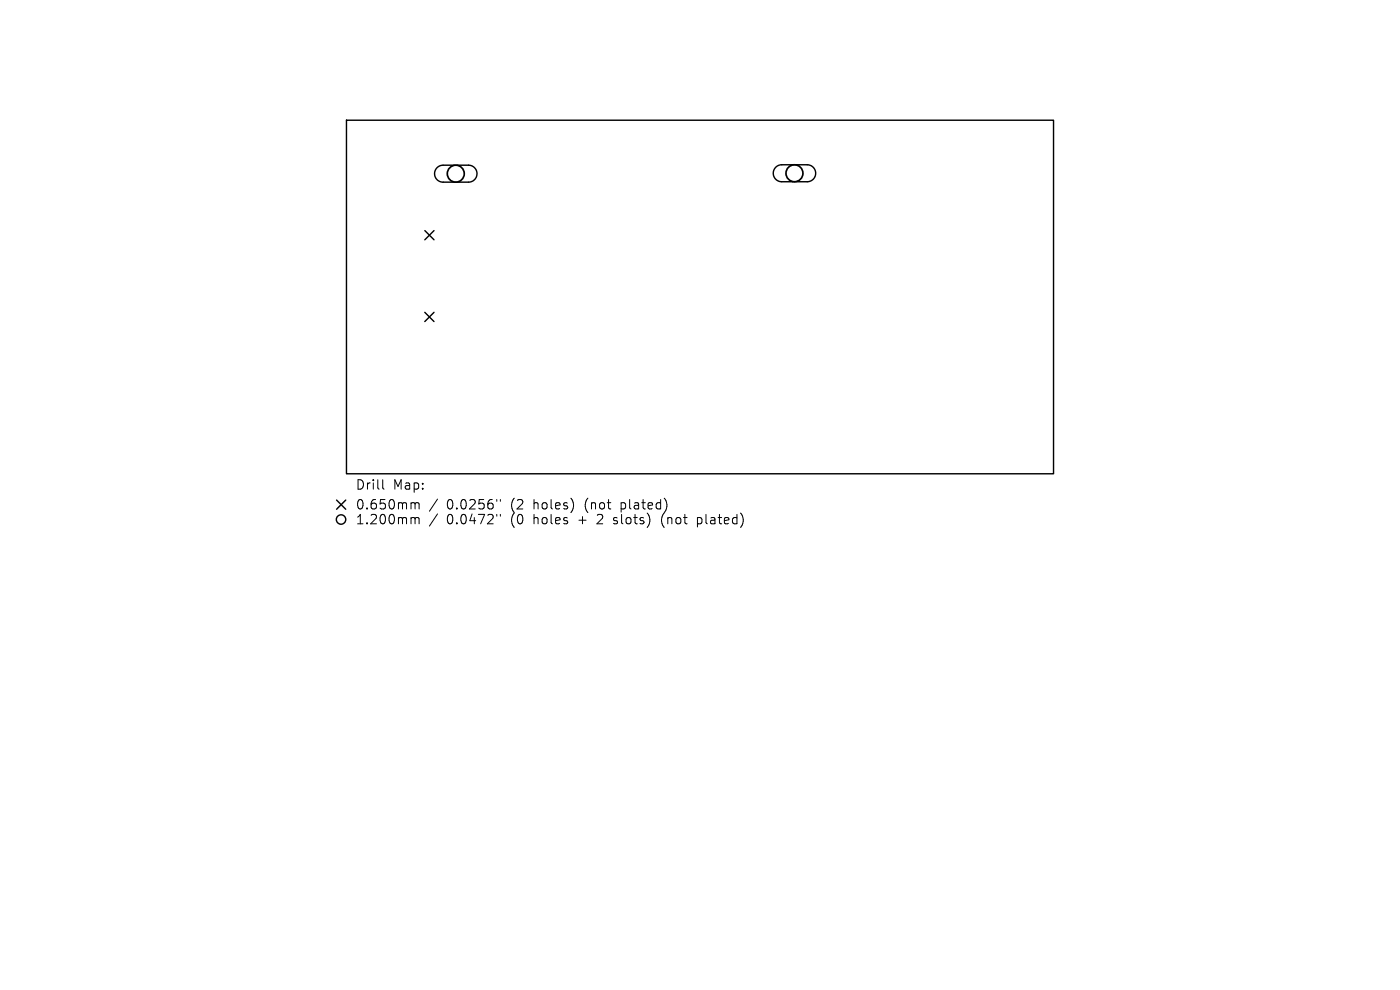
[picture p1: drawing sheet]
<svg xmlns="http://www.w3.org/2000/svg" width="297mm" height="210mm" viewBox="0 0 297 210" stroke-linecap="round" stroke-linejoin="round" font-family="sans-serif">
<defs><g id="words">
<g font-size="2.8">
<text x="75.4" y="104.2">Drill</text>
<text x="83.4" y="104.2">Map:</text>
<text x="75.4" y="108.4">0.650mm</text>
<text x="75.4" y="111.5">1.200mm</text>
<text x="94.8" y="108.4">0.0256&quot;</text>
<text x="94.8" y="111.5">0.0472&quot;</text>
<text x="108.5" y="108.4">(2</text>
<text x="108.5" y="111.5">(0</text>
<text x="113.5" y="108.4">holes)</text>
<text x="113.5" y="111.5">holes</text>
<text x="123.2" y="111.5">+</text>
<text x="124.5" y="108.4">(not</text>
<text x="127.4" y="111.5">2</text>
<text x="131" y="111.5">slots)</text>
<text x="132.4" y="108.4">plated)</text>
<text x="141.3" y="111.5">(not</text>
<text x="149.2" y="111.5">plated)</text>
</g>
</g></defs>
<g fill="none" stroke="#000" stroke-width=".3">
<path d="M73.5 25.5h150v75h-150zM92.7 35.6l.5-.4 .6-.2h5.6a1.8 1.8 0 0 1 1.8 1.8 1.8 1.8 0 0 1-1.8 1.8h-5.4a1.8 1.8 0 0 1-1.7-1.1 1.8 1.8 0 0 1 .4-1.9zM164.6 35.5l.5-.4 .6-.1h5.5a1.8 1.8 0 0 1 1.8 1.8 1.8 1.8 0 0 1-1.8 1.8h-5.4a1.8 1.8 0 0 1-1.6-1.2 1.8 1.8 0 0 1 .4-1.9zM90.1 48.9l2 2M92.1 48.9l-2 2M90.1 66.3l2 1.9M92.1 66.3l-2 1.9M71.4 106.1l2 1.9M73.4 106.1l-2 1.9"/>
<circle cx="72.4" cy="110.2" r="1"/>
</g>
<g fill="none" stroke="#000" stroke-width=".36">
<circle cx="96.7" cy="36.8" r="1.8"/>
<circle cx="168.5" cy="36.8" r="1.8"/>
</g>
<g fill="none" stroke="#000" stroke-width=".21">
<path d="M81.2 101.8v1.7l.3 .3M87.5 106.6h.3l.3 .3M87.5 109.8l.5 .1 .1 .2M88.1 106.9l.2-.3 .5 .1 .1 1.3M88.1 106.9v1.1M88.1 110.1v1M88.1 110.1l.2-.3 .5 .1 .1 1.2M92.8 105.9l-1.7 2.5M92.8 109l-1.7 2.6M105.4 106v.3M105.4 109.1v.4M106.1 106v.3"/>
<path d="M106.1 109.1v.4M130.1 111l.2 .1M130.2 109.9v.5M140.4 109.7l-.1 .8 .3 1M148 109.8v2M148 111l.5 .1M148.5 109.8l-.5 .1"/>
</g>
<use href="#words"/>
</svg>
